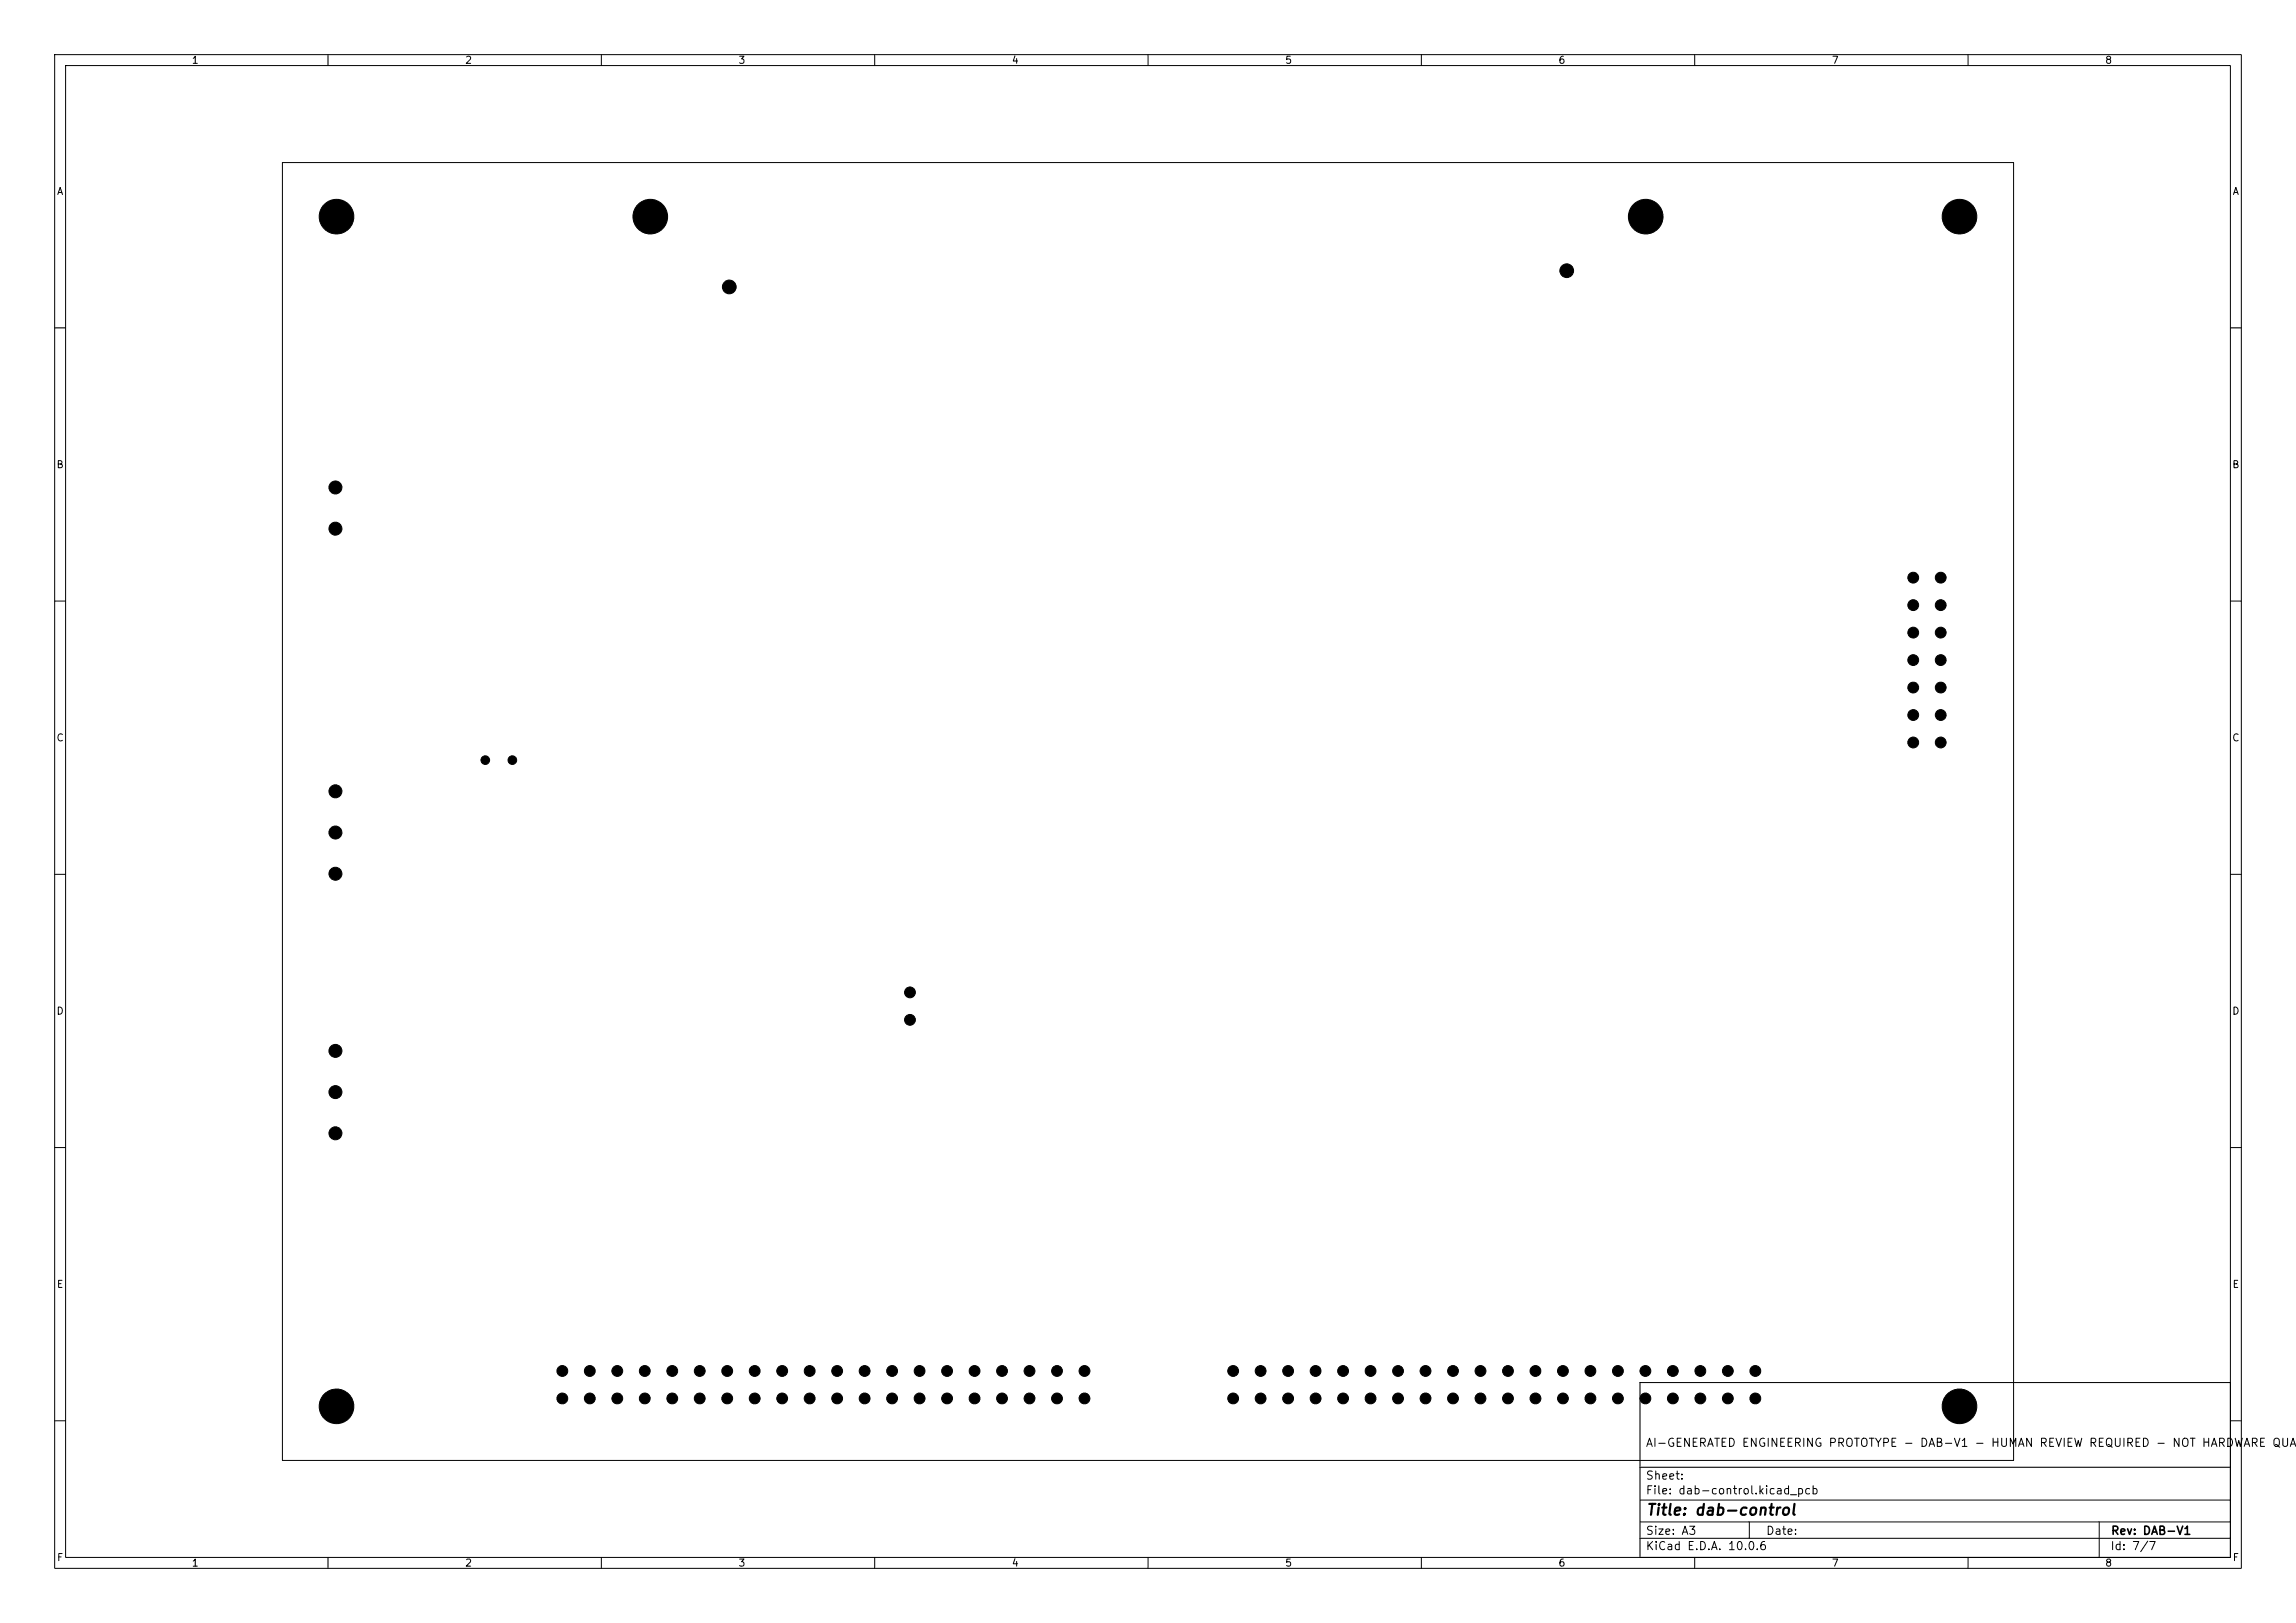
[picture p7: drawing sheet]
<svg xmlns="http://www.w3.org/2000/svg" width="420mm" height="297mm" viewBox="0 0 420 297" stroke-linecap="round" stroke-linejoin="round" font-family="sans-serif">
<defs><g id="words">
<text font-size="2" x="301" y="277.8">Title: dab-control</text>
<g font-size="1.5">
<text x="300.9" y="265.1">AI-GENERATED ENGINEERING PROTOTYPE - DAB-V1 - HUMAN REVIEW REQUIRED - NOT HARDWARE QUAL</text>
<text x="300.9" y="273.8">File: dab-control.kicad_pcb</text>
<text x="300.9" y="271.1">Sheet:</text>
<text x="300.9" y="281.2">Size: A3</text>
<text x="322.9" y="281.2">Date:</text>
<text x="386" y="281.2">Rev: DAB-V1</text>
<text x="300.9" y="284">KiCad E.D.A. 10.0.6</text>
<text x="385.9" y="284">Id: 7/7</text>
</g>
<g font-size="1.3">
<text x="35" y="12">1</text>
<text x="85" y="12">2</text>
<text x="135" y="12">3</text>
<text x="185" y="12">4</text>
<text x="235" y="12">5</text>
<text x="285" y="12">6</text>
<text x="335" y="12">7</text>
<text x="385" y="12">8</text>
<text x="10.3" y="36">A</text>
<text x="408.3" y="36">A</text>
<text x="10.2" y="86">B</text>
<text x="408.2" y="86">B</text>
<text x="10.2" y="136">C</text>
<text x="408.2" y="136">C</text>
<text x="10.2" y="186">D</text>
<text x="408.2" y="186">D</text>
<text x="10.3" y="236">E</text>
<text x="408.3" y="236">E</text>
<text x="10.3" y="286">F</text>
<text x="35" y="287">1</text>
<text x="85" y="287">2</text>
<text x="135" y="287">3</text>
<text x="185" y="287">4</text>
<text x="235" y="287">5</text>
<text x="285" y="287">6</text>
<text x="335" y="287">7</text>
<text x="385" y="287">8</text>
<text x="408.3" y="286">F</text>
</g>
</g></defs>
<g fill="none" stroke="#000" stroke-width=".18">
<path d="M10 10h400v277h-400zM12 12h396v273h-396zM60 10v2M110 10v2M160 10v2M210 10v2M260 10v2M310 10v2M360 10v2M51.7 29.7h316.6v237.6h-316.6zM10 60h2M408 60h2"/>
<path d="M10 110h2M408 110h2M10 160h2M408 160h2M10 210h2M408 210h2M300 253h108v32h-108zM10 260h2M300 278.5h108M300 274.5h108M300 268.5h108M320 278.5v3"/>
<path d="M384 278.5v6.5M408 260h2M60 285v2M110 285v2M160 285v2M210 285v2M260 285v2M300 281.5h108M310 285v2M360 285v2"/>
</g>
<g fill="#000" stroke="#000" stroke-width=".18">
<circle cx="61.6" cy="39.6" r="3.2"/>
<circle cx="119" cy="39.6" r="3.2"/>
<circle cx="301" cy="39.6" r="3.2"/>
<circle cx="358.4" cy="39.6" r="3.2"/>
<circle cx="133.4" cy="52.5" r="1.26"/>
<circle cx="286.6" cy="49.5" r="1.26"/>
<circle cx="61.4" cy="89.2" r="1.19"/>
<circle cx="61.4" cy="96.7" r="1.19"/>
<circle cx="350" cy="110.7" r=".99"/>
<circle cx="350" cy="105.7" r=".99"/>
<circle cx="350" cy="115.8" r=".99"/>
<circle cx="355" cy="110.7" r=".99"/>
<circle cx="355" cy="105.7" r=".99"/>
<circle cx="355" cy="115.8" r=".99"/>
<circle cx="88.8" cy="139.1" r=".79"/>
<circle cx="93.7" cy="139.1" r=".79"/>
<circle cx="350" cy="125.8" r=".99"/>
<circle cx="350" cy="130.8" r=".99"/>
<circle cx="350" cy="120.8" r=".99"/>
<circle cx="350" cy="135.9" r=".99"/>
<circle cx="355" cy="125.8" r=".99"/>
<circle cx="355" cy="130.8" r=".99"/>
<circle cx="355" cy="120.8" r=".99"/>
<circle cx="355" cy="135.9" r=".99"/>
<circle cx="61.4" cy="159.9" r="1.19"/>
<circle cx="61.4" cy="152.4" r="1.19"/>
<circle cx="61.4" cy="144.8" r="1.19"/>
<circle cx="61.4" cy="192.3" r="1.19"/>
<circle cx="61.4" cy="199.9" r="1.19"/>
<circle cx="166.5" cy="181.6" r=".99"/>
<circle cx="166.5" cy="186.6" r=".99"/>
<circle cx="61.4" cy="207.4" r="1.19"/>
<circle cx="61.6" cy="257.4" r="3.2"/>
<circle cx="102.9" cy="250.9" r=".99"/>
<circle cx="102.9" cy="255.9" r=".99"/>
<circle cx="107.9" cy="250.9" r=".99"/>
<circle cx="107.9" cy="255.9" r=".99"/>
<circle cx="112.9" cy="250.9" r=".99"/>
<circle cx="112.9" cy="255.9" r=".99"/>
<circle cx="117.9" cy="250.9" r=".99"/>
<circle cx="117.9" cy="255.9" r=".99"/>
<circle cx="123" cy="250.9" r=".99"/>
<circle cx="123" cy="255.9" r=".99"/>
<circle cx="128" cy="250.9" r=".99"/>
<circle cx="128" cy="255.9" r=".99"/>
<circle cx="133" cy="250.9" r=".99"/>
<circle cx="133" cy="255.9" r=".99"/>
<circle cx="138.1" cy="250.9" r=".99"/>
<circle cx="138.1" cy="255.9" r=".99"/>
<circle cx="143.1" cy="250.9" r=".99"/>
<circle cx="143.1" cy="255.9" r=".99"/>
<circle cx="148.1" cy="250.9" r=".99"/>
<circle cx="148.1" cy="255.9" r=".99"/>
<circle cx="153.1" cy="250.9" r=".99"/>
<circle cx="153.1" cy="255.9" r=".99"/>
<circle cx="158.2" cy="250.9" r=".99"/>
<circle cx="158.2" cy="255.9" r=".99"/>
<circle cx="163.2" cy="250.9" r=".99"/>
<circle cx="163.2" cy="255.9" r=".99"/>
<circle cx="168.2" cy="250.9" r=".99"/>
<circle cx="168.2" cy="255.9" r=".99"/>
<circle cx="173.2" cy="250.9" r=".99"/>
<circle cx="173.2" cy="255.9" r=".99"/>
<circle cx="178.3" cy="250.9" r=".99"/>
<circle cx="178.3" cy="255.9" r=".99"/>
<circle cx="183.3" cy="250.9" r=".99"/>
<circle cx="183.3" cy="255.9" r=".99"/>
<circle cx="188.3" cy="250.9" r=".99"/>
<circle cx="188.3" cy="255.9" r=".99"/>
<circle cx="193.3" cy="250.9" r=".99"/>
<circle cx="193.3" cy="255.9" r=".99"/>
<circle cx="198.4" cy="250.9" r=".99"/>
<circle cx="198.4" cy="255.9" r=".99"/>
<circle cx="225.6" cy="250.9" r=".99"/>
<circle cx="225.6" cy="255.9" r=".99"/>
<circle cx="230.6" cy="250.9" r=".99"/>
<circle cx="230.6" cy="255.9" r=".99"/>
<circle cx="235.6" cy="250.9" r=".99"/>
<circle cx="235.6" cy="255.9" r=".99"/>
<circle cx="240.7" cy="250.9" r=".99"/>
<circle cx="240.7" cy="255.9" r=".99"/>
<circle cx="245.7" cy="250.9" r=".99"/>
<circle cx="245.7" cy="255.9" r=".99"/>
<circle cx="250.7" cy="250.9" r=".99"/>
<circle cx="250.7" cy="255.9" r=".99"/>
<circle cx="255.7" cy="250.9" r=".99"/>
<circle cx="255.7" cy="255.9" r=".99"/>
<circle cx="260.8" cy="250.9" r=".99"/>
<circle cx="260.8" cy="255.9" r=".99"/>
<circle cx="265.8" cy="250.9" r=".99"/>
<circle cx="265.8" cy="255.9" r=".99"/>
<circle cx="270.8" cy="250.9" r=".99"/>
<circle cx="270.8" cy="255.9" r=".99"/>
<circle cx="275.8" cy="250.9" r=".99"/>
<circle cx="275.8" cy="255.9" r=".99"/>
<circle cx="280.9" cy="250.9" r=".99"/>
<circle cx="280.9" cy="255.9" r=".99"/>
<circle cx="285.9" cy="250.9" r=".99"/>
<circle cx="285.9" cy="255.9" r=".99"/>
<circle cx="290.9" cy="250.9" r=".99"/>
<circle cx="290.9" cy="255.9" r=".99"/>
<circle cx="296" cy="250.9" r=".99"/>
<circle cx="296" cy="255.9" r=".99"/>
<circle cx="301" cy="250.9" r=".99"/>
<circle cx="301" cy="255.9" r=".99"/>
<circle cx="306" cy="250.9" r=".99"/>
<circle cx="306" cy="255.9" r=".99"/>
<circle cx="311" cy="250.9" r=".99"/>
<circle cx="311" cy="255.9" r=".99"/>
<circle cx="316.1" cy="250.9" r=".99"/>
<circle cx="316.1" cy="255.9" r=".99"/>
<circle cx="321.1" cy="250.9" r=".99"/>
<circle cx="321.1" cy="255.9" r=".99"/>
<circle cx="358.4" cy="257.4" r="3.2"/>
</g>
<use href="#words"/>
</svg>
